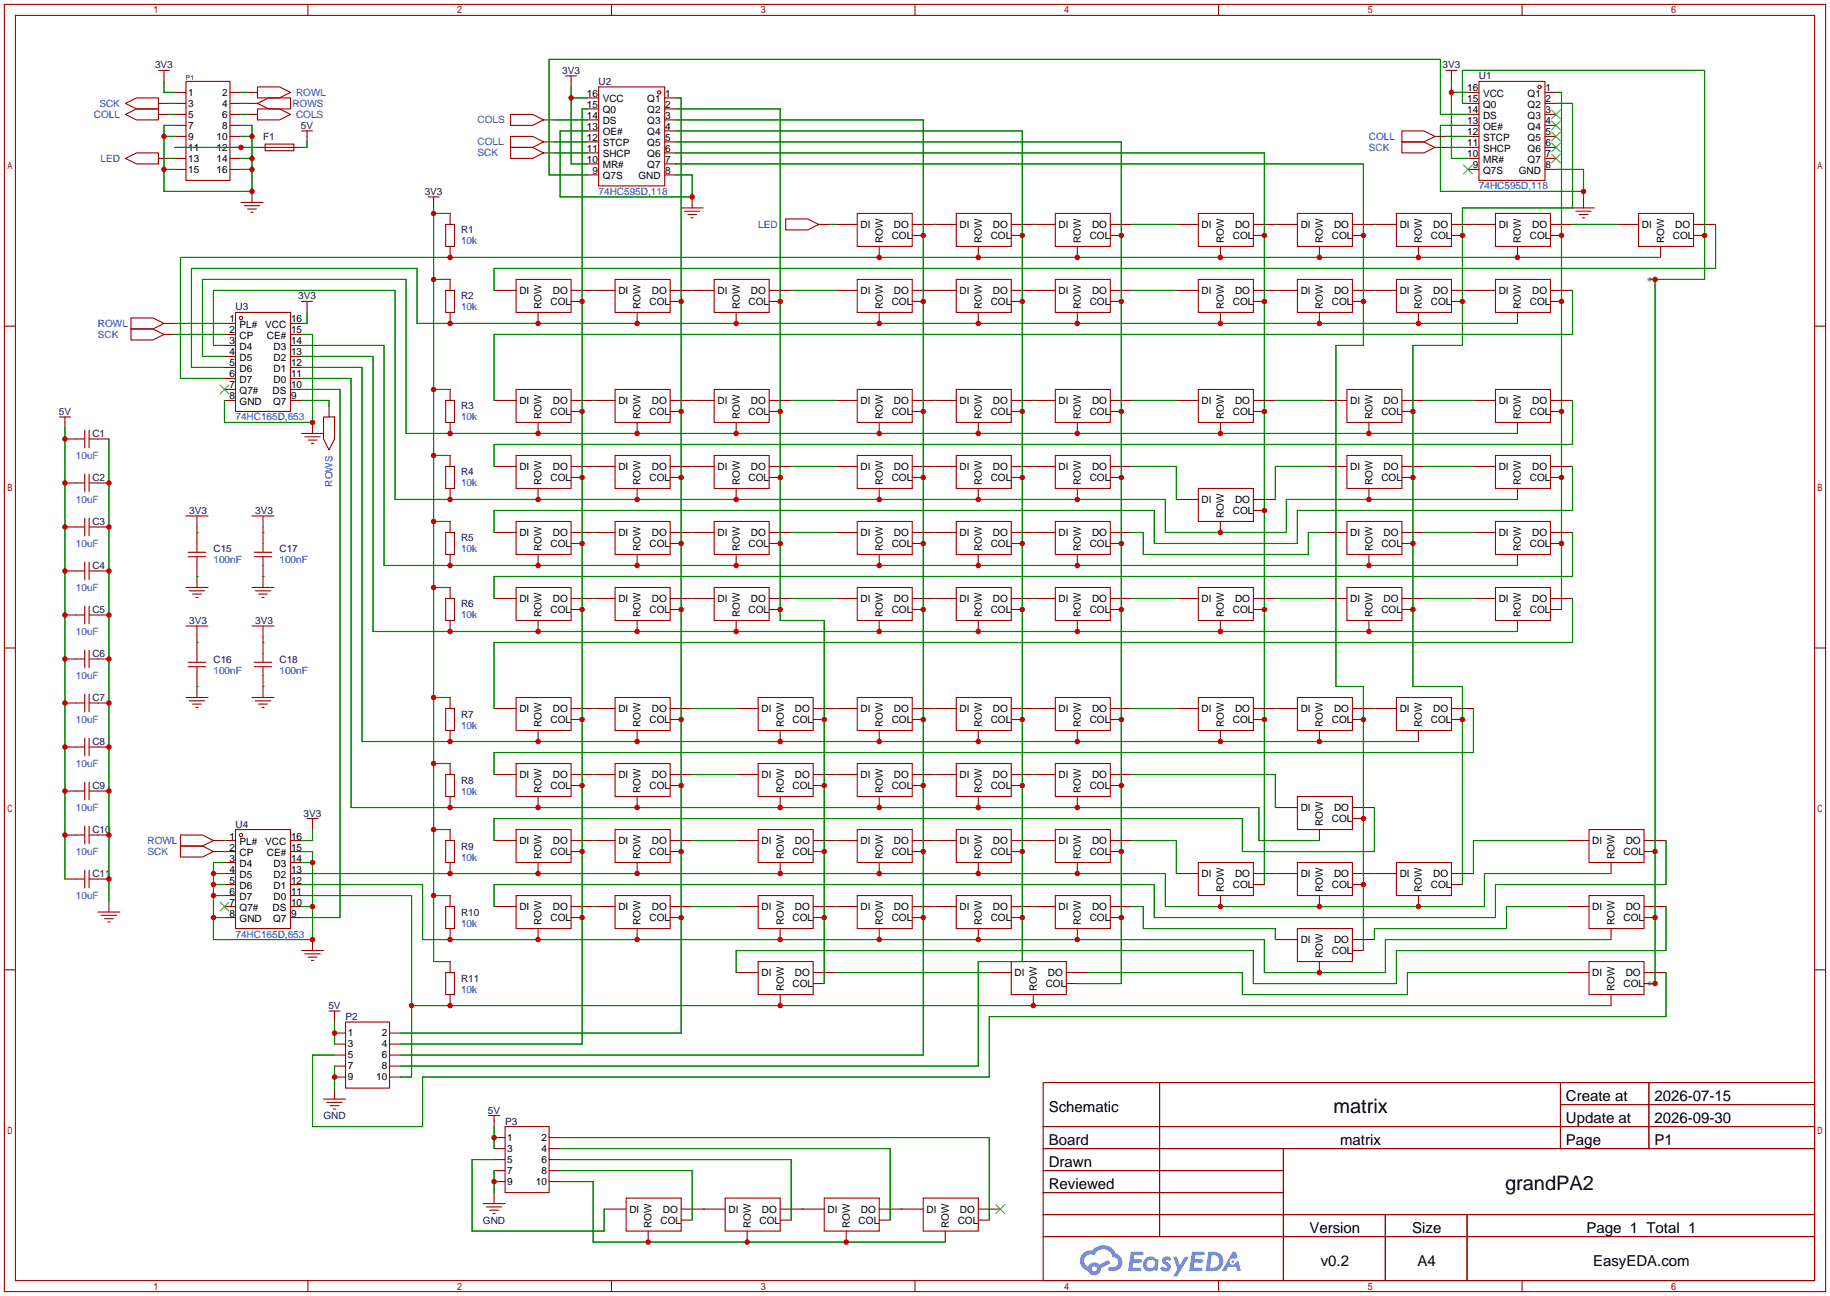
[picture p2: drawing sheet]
<svg xmlns="http://www.w3.org/2000/svg" width="422mm" height="299mm" viewBox="0 0 422 299" stroke-linecap="round" stroke-linejoin="round" font-family="sans-serif">
<defs><g id="words">
<g font-size="4.6">
<text x="307.8" y="257">matrix</text>
<text x="347.4" y="274.8">grandPA2</text>
</g>
<g font-size="3.5">
<text x="242.1" y="256.7">Schematic</text>
<text x="361.5" y="254.2">Create at</text>
<text x="381.9" y="254.2">2026-07-15</text>
<text x="361.5" y="259.2">Update at</text>
<text x="381.9" y="259.2">2026-09-30</text>
<text x="242.1" y="264.3">Board</text>
<text x="242.1" y="269.4">Drawn</text>
<text x="309.3" y="264.3">matrix</text>
<text x="361.5" y="264.3">Page</text>
<text x="381.9" y="264.3">P1</text>
<text x="242.1" y="274.5">Reviewed</text>
<text x="302.3" y="284.6">Version</text>
<text x="326" y="284.6">Size</text>
<text x="366.2" y="284.6">Page 1 Total 1</text>
<text x="304.8" y="292.3">v0.2</text>
<text x="327.2" y="292.3">A4</text>
<text x="367.7" y="292.3">EasyEDA.com</text>
</g>
<g font-size="2.3" fill="#000080">
<text x="35.8" y="15.8">3V3</text>
<text x="129.8" y="17.1">3V3</text>
<text x="333" y="15.8">3V3</text>
<text x="138.2" y="19.6">U2</text>
<text x="341.4" y="18.3">U1</text>
<text x="69.5" y="29.8">5V</text>
<text x="60.7" y="32.3">F1</text>
<text x="98" y="45">3V3</text>
<text x="106.4" y="53.9">R1</text>
<text x="54.4" y="71.7">U3</text>
<text x="68.8" y="69.1">3V3</text>
<text x="106.4" y="69.1">R2</text>
<text x="13.6" y="95.8">5V</text>
<text x="106.4" y="94.5">R3</text>
<text x="21.3" y="100.9">C1</text>
<text x="21.3" y="111">C2</text>
<text x="106.4" y="109.8">R4</text>
<text x="43.7" y="118.7">3V3</text>
<text x="58.9" y="118.7">3V3</text>
<text x="21.3" y="121.2">C3</text>
<text x="106.4" y="125">R5</text>
<text x="21.3" y="131.4">C4</text>
<text x="49.3" y="127.6">C15</text>
<text x="64.5" y="127.6">C17</text>
<text x="21.3" y="141.5">C5</text>
<text x="106.4" y="140.3">R6</text>
<text x="43.7" y="144.1">3V3</text>
<text x="58.9" y="144.1">3V3</text>
<text x="21.3" y="151.7">C6</text>
<text x="49.3" y="153">C16</text>
<text x="64.5" y="153">C18</text>
<text x="21.3" y="161.8">C7</text>
<text x="106.4" y="165.7">R7</text>
<text x="21.3" y="172">C8</text>
<text x="21.3" y="182.2">C9</text>
<text x="106.4" y="180.9">R8</text>
<text x="54.4" y="191.1">U4</text>
<text x="70.1" y="188.5">3V3</text>
<text x="21.3" y="192.3">C10</text>
<text x="106.4" y="196.1">R9</text>
<text x="21.3" y="202.5">C11</text>
<text x="106.4" y="211.4">R10</text>
<text x="106.4" y="226.6">R11</text>
<text x="75.8" y="233">5V</text>
<text x="79.8" y="235.5">P2</text>
<text x="112.6" y="257.1">5V</text>
<text x="74.7" y="258.4">GND</text>
<text x="116.6" y="259.6">P3</text>
<text x="111.5" y="282.5">GND</text>
</g>
<g font-size="2.3">
<text x="43.4" y="22.1">1</text>
<text x="51.3" y="22.1">2</text>
<text x="135.5" y="22.4">16</text>
<text x="139.1" y="23.6">VCC</text>
<text x="149.4" y="23.6">Q1</text>
<text x="153.5" y="22.4">1</text>
<text x="338.7" y="23.6">15</text>
<text x="338.7" y="21.1">16</text>
<text x="342.3" y="22.4">VCC</text>
<text x="352.6" y="22.4">Q1</text>
<text x="356.7" y="21.1">1</text>
<text x="356.7" y="23.6">2</text>
<text x="43.4" y="24.7">3</text>
<text x="43.4" y="27.2">5</text>
<text x="43.4" y="29.7">7</text>
<text x="51.3" y="24.7">4</text>
<text x="51.3" y="27.2">6</text>
<text x="51.3" y="29.7">8</text>
<text x="135.5" y="30">13</text>
<text x="135.5" y="27.5">14</text>
<text x="135.5" y="24.9">15</text>
<text x="139.1" y="28.7">DS</text>
<text x="139.1" y="26.2">Q0</text>
<text x="149.4" y="26.2">Q2</text>
<text x="149.4" y="28.7">Q3</text>
<text x="153.5" y="24.9">2</text>
<text x="153.5" y="27.5">3</text>
<text x="153.5" y="30">4</text>
<text x="338.7" y="28.7">13</text>
<text x="338.7" y="26.2">14</text>
<text x="342.3" y="30">OE#</text>
<text x="342.3" y="27.5">DS</text>
<text x="342.3" y="24.9">Q0</text>
<text x="352.6" y="24.9">Q2</text>
<text x="352.6" y="27.5">Q3</text>
<text x="352.6" y="30">Q4</text>
<text x="356.7" y="26.2">3</text>
<text x="356.7" y="28.7">4</text>
<text x="43.4" y="32.3">9</text>
<text x="43.4" y="34.8">11</text>
<text x="50" y="32.3">10</text>
<text x="50" y="34.8">12</text>
<text x="135.5" y="35.1">11</text>
<text x="135.5" y="32.5">12</text>
<text x="139.1" y="33.8">STCP</text>
<text x="139.1" y="31.3">OE#</text>
<text x="149.4" y="31.3">Q4</text>
<text x="149.4" y="33.8">Q5</text>
<text x="153.5" y="32.5">5</text>
<text x="153.5" y="35.1">6</text>
<text x="338.7" y="33.8">11</text>
<text x="338.7" y="31.3">12</text>
<text x="342.3" y="35.1">SHCP</text>
<text x="342.3" y="32.5">STCP</text>
<text x="352.6" y="32.5">Q5</text>
<text x="352.6" y="35.1">Q6</text>
<text x="356.7" y="31.3">5</text>
<text x="356.7" y="33.8">6</text>
<text x="43.4" y="37.4">13</text>
<text x="43.4" y="39.9">15</text>
<text x="50" y="37.4">14</text>
<text x="50" y="39.9">16</text>
<text x="135.5" y="37.6">10</text>
<text x="136.8" y="40.2">9</text>
<text x="139.1" y="41.4">Q7S</text>
<text x="139.1" y="38.9">MR#</text>
<text x="139.1" y="36.3">SHCP</text>
<text x="147.3" y="41.4">GND</text>
<text x="149.4" y="36.3">Q6</text>
<text x="149.4" y="38.9">Q7</text>
<text x="153.5" y="37.6">7</text>
<text x="153.5" y="40.2">8</text>
<text x="338.7" y="36.3">10</text>
<text x="340" y="38.9">9</text>
<text x="342.3" y="40.2">Q7S</text>
<text x="342.3" y="37.6">MR#</text>
<text x="350.5" y="40.2">GND</text>
<text x="352.6" y="37.6">Q7</text>
<text x="356.7" y="36.3">7</text>
<text x="356.7" y="38.9">8</text>
<text x="198.6" y="52.6">DI</text>
<text x="206.3" y="52.6">DO</text>
<text x="221.5" y="52.6">DI</text>
<text x="229.2" y="52.6">DO</text>
<text x="244.3" y="52.6">DI</text>
<text x="252.1" y="52.6">DO</text>
<text x="277.4" y="52.6">DI</text>
<text x="285.1" y="52.6">DO</text>
<text x="300.2" y="52.6">DI</text>
<text x="307.9" y="52.6">DO</text>
<text x="323.1" y="52.6">DI</text>
<text x="330.8" y="52.6">DO</text>
<text x="345.9" y="52.6">DI</text>
<text x="353.7" y="52.6">DO</text>
<text x="379" y="52.6">DI</text>
<text x="386.7" y="52.6">DO</text>
<text x="203.8" y="56.1" transform="rotate(-90 203.8 56.1)">ROW</text>
<text x="205.8" y="55.2">COL</text>
<text x="226.6" y="56.1" transform="rotate(-90 226.6 56.1)">ROW</text>
<text x="228.7" y="55.2">COL</text>
<text x="249.5" y="56.1" transform="rotate(-90 249.5 56.1)">ROW</text>
<text x="251.5" y="55.2">COL</text>
<text x="282.5" y="56.1" transform="rotate(-90 282.5 56.1)">ROW</text>
<text x="284.6" y="55.2">COL</text>
<text x="305.4" y="56.1" transform="rotate(-90 305.4 56.1)">ROW</text>
<text x="307.4" y="55.2">COL</text>
<text x="328.2" y="56.1" transform="rotate(-90 328.2 56.1)">ROW</text>
<text x="330.3" y="55.2">COL</text>
<text x="351.1" y="56.1" transform="rotate(-90 351.1 56.1)">ROW</text>
<text x="353.1" y="55.2">COL</text>
<text x="384.1" y="56.1" transform="rotate(-90 384.1 56.1)">ROW</text>
<text x="386.2" y="55.2">COL</text>
<text x="119.9" y="67.9">DI</text>
<text x="125" y="71.4" transform="rotate(-90 125 71.4)">ROW</text>
<text x="127.1" y="70.4">COL</text>
<text x="127.6" y="67.9">DO</text>
<text x="142.7" y="67.9">DI</text>
<text x="147.9" y="71.4" transform="rotate(-90 147.9 71.4)">ROW</text>
<text x="149.9" y="70.4">COL</text>
<text x="150.5" y="67.9">DO</text>
<text x="165.6" y="67.9">DI</text>
<text x="170.7" y="71.4" transform="rotate(-90 170.7 71.4)">ROW</text>
<text x="172.8" y="70.4">COL</text>
<text x="173.3" y="67.9">DO</text>
<text x="198.6" y="67.9">DI</text>
<text x="203.8" y="71.4" transform="rotate(-90 203.8 71.4)">ROW</text>
<text x="205.8" y="70.4">COL</text>
<text x="206.3" y="67.9">DO</text>
<text x="221.5" y="67.9">DI</text>
<text x="226.6" y="71.4" transform="rotate(-90 226.6 71.4)">ROW</text>
<text x="228.7" y="70.4">COL</text>
<text x="229.2" y="67.9">DO</text>
<text x="244.3" y="67.9">DI</text>
<text x="249.5" y="71.4" transform="rotate(-90 249.5 71.4)">ROW</text>
<text x="251.5" y="70.4">COL</text>
<text x="252.1" y="67.9">DO</text>
<text x="277.4" y="67.9">DI</text>
<text x="282.5" y="71.4" transform="rotate(-90 282.5 71.4)">ROW</text>
<text x="284.6" y="70.4">COL</text>
<text x="285.1" y="67.9">DO</text>
<text x="300.2" y="67.9">DI</text>
<text x="305.4" y="71.4" transform="rotate(-90 305.4 71.4)">ROW</text>
<text x="307.4" y="70.4">COL</text>
<text x="307.9" y="67.9">DO</text>
<text x="323.1" y="67.9">DI</text>
<text x="328.2" y="71.4" transform="rotate(-90 328.2 71.4)">ROW</text>
<text x="330.3" y="70.4">COL</text>
<text x="330.8" y="67.9">DO</text>
<text x="345.9" y="67.9">DI</text>
<text x="351.1" y="71.4" transform="rotate(-90 351.1 71.4)">ROW</text>
<text x="353.1" y="70.4">COL</text>
<text x="353.7" y="67.9">DO</text>
<text x="52.9" y="74.4">1</text>
<text x="52.9" y="77">2</text>
<text x="55.3" y="75.7">PL#</text>
<text x="61.2" y="75.7">VCC</text>
<text x="67.2" y="77">15</text>
<text x="67.2" y="74.4">16</text>
<text x="52.9" y="79.5">3</text>
<text x="52.9" y="82.1">4</text>
<text x="55.3" y="78.3">CP</text>
<text x="55.3" y="80.8">D4</text>
<text x="55.3" y="83.3">D5</text>
<text x="61.6" y="78.3">CE#</text>
<text x="63.2" y="83.3">D2</text>
<text x="63.2" y="80.8">D3</text>
<text x="67.2" y="82.1">13</text>
<text x="67.2" y="79.5">14</text>
<text x="52.9" y="84.6">5</text>
<text x="52.9" y="87.1">6</text>
<text x="52.9" y="89.7">7</text>
<text x="55.3" y="85.9">D6</text>
<text x="55.3" y="88.4">D7</text>
<text x="63.2" y="88.4">D0</text>
<text x="63.2" y="85.9">D1</text>
<text x="67.2" y="89.7">10</text>
<text x="67.2" y="87.1">11</text>
<text x="67.2" y="84.6">12</text>
<text x="52.9" y="92.2">8</text>
<text x="55.3" y="91">Q7#</text>
<text x="55.3" y="93.5">GND</text>
<text x="62.9" y="91">DS</text>
<text x="63" y="93.5">Q7</text>
<text x="67.2" y="92.2">9</text>
<text x="119.9" y="93.3">DI</text>
<text x="127.1" y="95.8">COL</text>
<text x="127.6" y="93.3">DO</text>
<text x="142.7" y="93.3">DI</text>
<text x="149.9" y="95.8">COL</text>
<text x="150.5" y="93.3">DO</text>
<text x="165.6" y="93.3">DI</text>
<text x="172.8" y="95.8">COL</text>
<text x="173.3" y="93.3">DO</text>
<text x="198.6" y="93.3">DI</text>
<text x="205.8" y="95.8">COL</text>
<text x="206.3" y="93.3">DO</text>
<text x="221.5" y="93.3">DI</text>
<text x="228.7" y="95.8">COL</text>
<text x="229.2" y="93.3">DO</text>
<text x="244.3" y="93.3">DI</text>
<text x="251.5" y="95.8">COL</text>
<text x="252.1" y="93.3">DO</text>
<text x="277.4" y="93.3">DI</text>
<text x="284.6" y="95.8">COL</text>
<text x="285.1" y="93.3">DO</text>
<text x="311.7" y="93.3">DI</text>
<text x="318.8" y="95.8">COL</text>
<text x="319.4" y="93.3">DO</text>
<text x="345.9" y="93.3">DI</text>
<text x="353.1" y="95.8">COL</text>
<text x="353.7" y="93.3">DO</text>
<text x="125" y="96.8" transform="rotate(-90 125 96.8)">ROW</text>
<text x="147.9" y="96.8" transform="rotate(-90 147.9 96.8)">ROW</text>
<text x="170.7" y="96.8" transform="rotate(-90 170.7 96.8)">ROW</text>
<text x="203.8" y="96.8" transform="rotate(-90 203.8 96.8)">ROW</text>
<text x="226.6" y="96.8" transform="rotate(-90 226.6 96.8)">ROW</text>
<text x="249.5" y="96.8" transform="rotate(-90 249.5 96.8)">ROW</text>
<text x="282.5" y="96.8" transform="rotate(-90 282.5 96.8)">ROW</text>
<text x="316.8" y="96.8" transform="rotate(-90 316.8 96.8)">ROW</text>
<text x="351.1" y="96.8" transform="rotate(-90 351.1 96.8)">ROW</text>
<text x="119.9" y="108.5">DI</text>
<text x="125" y="112" transform="rotate(-90 125 112)">ROW</text>
<text x="127.1" y="111">COL</text>
<text x="127.6" y="108.5">DO</text>
<text x="142.7" y="108.5">DI</text>
<text x="147.9" y="112" transform="rotate(-90 147.9 112)">ROW</text>
<text x="149.9" y="111">COL</text>
<text x="150.5" y="108.5">DO</text>
<text x="165.6" y="108.5">DI</text>
<text x="170.7" y="112" transform="rotate(-90 170.7 112)">ROW</text>
<text x="172.8" y="111">COL</text>
<text x="173.3" y="108.5">DO</text>
<text x="198.6" y="108.5">DI</text>
<text x="203.8" y="112" transform="rotate(-90 203.8 112)">ROW</text>
<text x="205.8" y="111">COL</text>
<text x="206.3" y="108.5">DO</text>
<text x="221.5" y="108.5">DI</text>
<text x="226.6" y="112" transform="rotate(-90 226.6 112)">ROW</text>
<text x="228.7" y="111">COL</text>
<text x="229.2" y="108.5">DO</text>
<text x="244.3" y="108.5">DI</text>
<text x="249.5" y="112" transform="rotate(-90 249.5 112)">ROW</text>
<text x="251.5" y="111">COL</text>
<text x="252.1" y="108.5">DO</text>
<text x="311.7" y="108.5">DI</text>
<text x="316.8" y="112" transform="rotate(-90 316.8 112)">ROW</text>
<text x="318.8" y="111">COL</text>
<text x="319.4" y="108.5">DO</text>
<text x="345.9" y="108.5">DI</text>
<text x="351.1" y="112" transform="rotate(-90 351.1 112)">ROW</text>
<text x="353.1" y="111">COL</text>
<text x="353.7" y="108.5">DO</text>
<text x="277.4" y="116.1">DI</text>
<text x="282.5" y="119.6" transform="rotate(-90 282.5 119.6)">ROW</text>
<text x="284.6" y="118.7">COL</text>
<text x="285.1" y="116.1">DO</text>
<text x="119.9" y="123.7">DI</text>
<text x="127.6" y="123.7">DO</text>
<text x="142.7" y="123.7">DI</text>
<text x="150.5" y="123.7">DO</text>
<text x="165.6" y="123.7">DI</text>
<text x="173.3" y="123.7">DO</text>
<text x="198.6" y="123.7">DI</text>
<text x="206.3" y="123.7">DO</text>
<text x="221.5" y="123.7">DI</text>
<text x="229.2" y="123.7">DO</text>
<text x="244.3" y="123.7">DI</text>
<text x="252.1" y="123.7">DO</text>
<text x="311.7" y="123.7">DI</text>
<text x="319.4" y="123.7">DO</text>
<text x="345.9" y="123.7">DI</text>
<text x="353.7" y="123.7">DO</text>
<text x="125" y="127.3" transform="rotate(-90 125 127.3)">ROW</text>
<text x="127.1" y="126.3">COL</text>
<text x="147.9" y="127.3" transform="rotate(-90 147.9 127.3)">ROW</text>
<text x="149.9" y="126.3">COL</text>
<text x="170.7" y="127.3" transform="rotate(-90 170.7 127.3)">ROW</text>
<text x="172.8" y="126.3">COL</text>
<text x="203.8" y="127.3" transform="rotate(-90 203.8 127.3)">ROW</text>
<text x="205.8" y="126.3">COL</text>
<text x="226.6" y="127.3" transform="rotate(-90 226.6 127.3)">ROW</text>
<text x="228.7" y="126.3">COL</text>
<text x="249.5" y="127.3" transform="rotate(-90 249.5 127.3)">ROW</text>
<text x="251.5" y="126.3">COL</text>
<text x="316.8" y="127.3" transform="rotate(-90 316.8 127.3)">ROW</text>
<text x="318.8" y="126.3">COL</text>
<text x="351.1" y="127.3" transform="rotate(-90 351.1 127.3)">ROW</text>
<text x="353.1" y="126.3">COL</text>
<text x="119.9" y="139">DI</text>
<text x="125" y="142.5" transform="rotate(-90 125 142.5)">ROW</text>
<text x="127.1" y="141.5">COL</text>
<text x="127.6" y="139">DO</text>
<text x="142.7" y="139">DI</text>
<text x="147.9" y="142.5" transform="rotate(-90 147.9 142.5)">ROW</text>
<text x="149.9" y="141.5">COL</text>
<text x="150.5" y="139">DO</text>
<text x="165.6" y="139">DI</text>
<text x="170.7" y="142.5" transform="rotate(-90 170.7 142.5)">ROW</text>
<text x="172.8" y="141.5">COL</text>
<text x="173.3" y="139">DO</text>
<text x="198.6" y="139">DI</text>
<text x="203.8" y="142.5" transform="rotate(-90 203.8 142.5)">ROW</text>
<text x="205.8" y="141.5">COL</text>
<text x="206.3" y="139">DO</text>
<text x="221.5" y="139">DI</text>
<text x="226.6" y="142.5" transform="rotate(-90 226.6 142.5)">ROW</text>
<text x="228.7" y="141.5">COL</text>
<text x="229.2" y="139">DO</text>
<text x="244.3" y="139">DI</text>
<text x="249.5" y="142.5" transform="rotate(-90 249.5 142.5)">ROW</text>
<text x="251.5" y="141.5">COL</text>
<text x="252.1" y="139">DO</text>
<text x="277.4" y="139">DI</text>
<text x="282.5" y="142.5" transform="rotate(-90 282.5 142.5)">ROW</text>
<text x="284.6" y="141.5">COL</text>
<text x="285.1" y="139">DO</text>
<text x="311.7" y="139">DI</text>
<text x="316.8" y="142.5" transform="rotate(-90 316.8 142.5)">ROW</text>
<text x="318.8" y="141.5">COL</text>
<text x="319.4" y="139">DO</text>
<text x="345.9" y="139">DI</text>
<text x="351.1" y="142.5" transform="rotate(-90 351.1 142.5)">ROW</text>
<text x="353.1" y="141.5">COL</text>
<text x="353.7" y="139">DO</text>
<text x="119.9" y="164.4">DI</text>
<text x="125" y="167.9" transform="rotate(-90 125 167.9)">ROW</text>
<text x="127.1" y="166.9">COL</text>
<text x="127.6" y="164.4">DO</text>
<text x="142.7" y="164.4">DI</text>
<text x="147.9" y="167.9" transform="rotate(-90 147.9 167.9)">ROW</text>
<text x="149.9" y="166.9">COL</text>
<text x="150.5" y="164.4">DO</text>
<text x="175.8" y="164.4">DI</text>
<text x="180.9" y="167.9" transform="rotate(-90 180.9 167.9)">ROW</text>
<text x="183" y="166.9">COL</text>
<text x="183.5" y="164.4">DO</text>
<text x="198.6" y="164.4">DI</text>
<text x="203.8" y="167.9" transform="rotate(-90 203.8 167.9)">ROW</text>
<text x="205.8" y="166.9">COL</text>
<text x="206.3" y="164.4">DO</text>
<text x="221.5" y="164.4">DI</text>
<text x="226.6" y="167.9" transform="rotate(-90 226.6 167.9)">ROW</text>
<text x="228.7" y="166.9">COL</text>
<text x="229.2" y="164.4">DO</text>
<text x="244.3" y="164.4">DI</text>
<text x="249.5" y="167.9" transform="rotate(-90 249.5 167.9)">ROW</text>
<text x="251.5" y="166.9">COL</text>
<text x="252.1" y="164.4">DO</text>
<text x="277.4" y="164.4">DI</text>
<text x="282.5" y="167.9" transform="rotate(-90 282.5 167.9)">ROW</text>
<text x="284.6" y="166.9">COL</text>
<text x="285.1" y="164.4">DO</text>
<text x="300.2" y="164.4">DI</text>
<text x="305.4" y="167.9" transform="rotate(-90 305.4 167.9)">ROW</text>
<text x="307.4" y="166.9">COL</text>
<text x="307.9" y="164.4">DO</text>
<text x="323.1" y="164.4">DI</text>
<text x="328.2" y="167.9" transform="rotate(-90 328.2 167.9)">ROW</text>
<text x="330.3" y="166.9">COL</text>
<text x="330.8" y="164.4">DO</text>
<text x="119.9" y="179.6">DI</text>
<text x="127.6" y="179.6">DO</text>
<text x="142.7" y="179.6">DI</text>
<text x="150.5" y="179.6">DO</text>
<text x="175.8" y="179.6">DI</text>
<text x="183.5" y="179.6">DO</text>
<text x="198.6" y="179.6">DI</text>
<text x="206.3" y="179.6">DO</text>
<text x="221.5" y="179.6">DI</text>
<text x="229.2" y="179.6">DO</text>
<text x="244.3" y="179.6">DI</text>
<text x="252.1" y="179.6">DO</text>
<text x="125" y="183.1" transform="rotate(-90 125 183.1)">ROW</text>
<text x="127.1" y="182.2">COL</text>
<text x="147.9" y="183.1" transform="rotate(-90 147.9 183.1)">ROW</text>
<text x="149.9" y="182.2">COL</text>
<text x="180.9" y="183.1" transform="rotate(-90 180.9 183.1)">ROW</text>
<text x="183" y="182.2">COL</text>
<text x="203.8" y="183.1" transform="rotate(-90 203.8 183.1)">ROW</text>
<text x="205.8" y="182.2">COL</text>
<text x="226.6" y="183.1" transform="rotate(-90 226.6 183.1)">ROW</text>
<text x="228.7" y="182.2">COL</text>
<text x="249.5" y="183.1" transform="rotate(-90 249.5 183.1)">ROW</text>
<text x="251.5" y="182.2">COL</text>
<text x="300.2" y="187.2">DI</text>
<text x="305.4" y="190.8" transform="rotate(-90 305.4 190.8)">ROW</text>
<text x="307.4" y="189.8">COL</text>
<text x="307.9" y="187.2">DO</text>
<text x="52.9" y="193.8">1</text>
<text x="52.9" y="196.4">2</text>
<text x="55.3" y="195.1">PL#</text>
<text x="55.3" y="197.6">CP</text>
<text x="61.2" y="195.1">VCC</text>
<text x="61.6" y="197.6">CE#</text>
<text x="67.2" y="196.4">15</text>
<text x="67.2" y="193.8">16</text>
<text x="119.9" y="194.9">DI</text>
<text x="127.1" y="197.4">COL</text>
<text x="127.6" y="194.9">DO</text>
<text x="142.7" y="194.9">DI</text>
<text x="149.9" y="197.4">COL</text>
<text x="150.5" y="194.9">DO</text>
<text x="175.8" y="194.9">DI</text>
<text x="183" y="197.4">COL</text>
<text x="183.5" y="194.9">DO</text>
<text x="198.6" y="194.9">DI</text>
<text x="205.8" y="197.4">COL</text>
<text x="206.3" y="194.9">DO</text>
<text x="221.5" y="194.9">DI</text>
<text x="228.7" y="197.4">COL</text>
<text x="229.2" y="194.9">DO</text>
<text x="244.3" y="194.9">DI</text>
<text x="251.5" y="197.4">COL</text>
<text x="252.1" y="194.9">DO</text>
<text x="367.5" y="194.9">DI</text>
<text x="374.7" y="197.4">COL</text>
<text x="375.2" y="194.9">DO</text>
<text x="52.9" y="198.9">3</text>
<text x="52.9" y="201.4">4</text>
<text x="52.9" y="204">5</text>
<text x="55.3" y="200.2">D4</text>
<text x="55.3" y="202.7">D5</text>
<text x="63.2" y="202.7">D2</text>
<text x="63.2" y="200.2">D3</text>
<text x="67.2" y="204">12</text>
<text x="67.2" y="201.4">13</text>
<text x="67.2" y="198.9">14</text>
<text x="125" y="198.4" transform="rotate(-90 125 198.4)">ROW</text>
<text x="147.9" y="198.4" transform="rotate(-90 147.9 198.4)">ROW</text>
<text x="180.9" y="198.4" transform="rotate(-90 180.9 198.4)">ROW</text>
<text x="203.8" y="198.4" transform="rotate(-90 203.8 198.4)">ROW</text>
<text x="226.6" y="198.4" transform="rotate(-90 226.6 198.4)">ROW</text>
<text x="249.5" y="198.4" transform="rotate(-90 249.5 198.4)">ROW</text>
<text x="277.4" y="202.5">DI</text>
<text x="285.1" y="202.5">DO</text>
<text x="300.2" y="202.5">DI</text>
<text x="307.9" y="202.5">DO</text>
<text x="323.1" y="202.5">DI</text>
<text x="330.8" y="202.5">DO</text>
<text x="372.7" y="198.4" transform="rotate(-90 372.7 198.4)">ROW</text>
<text x="52.9" y="206.5">6</text>
<text x="52.9" y="209.1">7</text>
<text x="55.3" y="205.3">D6</text>
<text x="55.3" y="207.8">D7</text>
<text x="63.2" y="207.8">D0</text>
<text x="63.2" y="205.3">D1</text>
<text x="67.2" y="209.1">10</text>
<text x="67.2" y="206.5">11</text>
<text x="282.5" y="206" transform="rotate(-90 282.5 206)">ROW</text>
<text x="284.6" y="205">COL</text>
<text x="305.4" y="206" transform="rotate(-90 305.4 206)">ROW</text>
<text x="307.4" y="205">COL</text>
<text x="328.2" y="206" transform="rotate(-90 328.2 206)">ROW</text>
<text x="330.3" y="205">COL</text>
<text x="52.9" y="211.6">8</text>
<text x="55.3" y="210.3">Q7#</text>
<text x="55.3" y="212.9">GND</text>
<text x="62.9" y="210.3">DS</text>
<text x="63" y="212.9">Q7</text>
<text x="67.2" y="211.6">9</text>
<text x="119.9" y="210.1">DI</text>
<text x="125" y="213.6" transform="rotate(-90 125 213.6)">ROW</text>
<text x="127.1" y="212.6">COL</text>
<text x="127.6" y="210.1">DO</text>
<text x="142.7" y="210.1">DI</text>
<text x="147.9" y="213.6" transform="rotate(-90 147.9 213.6)">ROW</text>
<text x="149.9" y="212.6">COL</text>
<text x="150.5" y="210.1">DO</text>
<text x="175.8" y="210.1">DI</text>
<text x="180.9" y="213.6" transform="rotate(-90 180.9 213.6)">ROW</text>
<text x="183" y="212.6">COL</text>
<text x="183.5" y="210.1">DO</text>
<text x="198.6" y="210.1">DI</text>
<text x="203.8" y="213.6" transform="rotate(-90 203.8 213.6)">ROW</text>
<text x="205.8" y="212.6">COL</text>
<text x="206.3" y="210.1">DO</text>
<text x="221.5" y="210.1">DI</text>
<text x="226.6" y="213.6" transform="rotate(-90 226.6 213.6)">ROW</text>
<text x="228.7" y="212.6">COL</text>
<text x="229.2" y="210.1">DO</text>
<text x="244.3" y="210.1">DI</text>
<text x="249.5" y="213.6" transform="rotate(-90 249.5 213.6)">ROW</text>
<text x="251.5" y="212.6">COL</text>
<text x="252.1" y="210.1">DO</text>
<text x="367.5" y="210.1">DI</text>
<text x="372.7" y="213.6" transform="rotate(-90 372.7 213.6)">ROW</text>
<text x="374.7" y="212.6">COL</text>
<text x="375.2" y="210.1">DO</text>
<text x="300.2" y="217.7">DI</text>
<text x="305.4" y="221.2" transform="rotate(-90 305.4 221.2)">ROW</text>
<text x="307.4" y="220.3">COL</text>
<text x="307.9" y="217.7">DO</text>
<text x="175.8" y="225.3">DI</text>
<text x="183" y="227.9">COL</text>
<text x="183.5" y="225.3">DO</text>
<text x="234.2" y="225.3">DI</text>
<text x="241.4" y="227.9">COL</text>
<text x="241.9" y="225.3">DO</text>
<text x="367.5" y="225.3">DI</text>
<text x="374.7" y="227.9">COL</text>
<text x="375.2" y="225.3">DO</text>
<text x="180.9" y="228.9" transform="rotate(-90 180.9 228.9)">ROW</text>
<text x="239.3" y="228.9" transform="rotate(-90 239.3 228.9)">ROW</text>
<text x="372.7" y="228.9" transform="rotate(-90 372.7 228.9)">ROW</text>
<text x="80.3" y="239.3">1</text>
<text x="88.1" y="239.3">2</text>
<text x="80.3" y="241.8">3</text>
<text x="80.3" y="244.4">5</text>
<text x="88.1" y="241.8">4</text>
<text x="88.1" y="244.4">6</text>
<text x="80.3" y="246.9">7</text>
<text x="80.3" y="249.5">9</text>
<text x="86.8" y="249.5">10</text>
<text x="88.1" y="246.9">8</text>
<text x="117.1" y="263.4">1</text>
<text x="125" y="263.4">2</text>
<text x="117.1" y="266">3</text>
<text x="117.1" y="268.5">5</text>
<text x="125" y="266">4</text>
<text x="125" y="268.5">6</text>
<text x="117.1" y="271">7</text>
<text x="117.1" y="273.6">9</text>
<text x="123.7" y="273.6">10</text>
<text x="125" y="271">8</text>
<text x="145.3" y="280">DI</text>
<text x="153" y="280">DO</text>
<text x="168.1" y="280">DI</text>
<text x="175.9" y="280">DO</text>
<text x="191" y="280">DI</text>
<text x="198.7" y="280">DO</text>
<text x="213.9" y="280">DI</text>
<text x="221.6" y="280">DO</text>
<text x="150.4" y="283.5" transform="rotate(-90 150.4 283.5)">ROW</text>
<text x="152.5" y="282.5">COL</text>
<text x="173.3" y="283.5" transform="rotate(-90 173.3 283.5)">ROW</text>
<text x="175.3" y="282.5">COL</text>
<text x="196.1" y="283.5" transform="rotate(-90 196.1 283.5)">ROW</text>
<text x="198.2" y="282.5">COL</text>
<text x="219" y="283.5" transform="rotate(-90 219 283.5)">ROW</text>
<text x="221.1" y="282.5">COL</text>
</g>
<g font-size="2.3" fill="#00f">
<text x="68.3" y="22.1">ROWL</text>
<text x="21.7" y="27.2">COLL</text>
<text x="22.9" y="24.7">SCK</text>
<text x="67.5" y="24.7">ROWS</text>
<text x="68.3" y="27.2">COLS</text>
<text x="110.2" y="28.5">COLS</text>
<text x="110.2" y="33.6">COLL</text>
<text x="316" y="34.8">SCK</text>
<text x="316" y="32.3">COLL</text>
<text x="23.2" y="37.4">LED</text>
<text x="110.2" y="36.1">SCK</text>
<text x="138.2" y="45">74HC595D,118</text>
<text x="341.4" y="43.7">74HC595D,118</text>
<text x="175" y="52.6">LED</text>
<text x="106.4" y="56.4">10k</text>
<text x="106.4" y="71.7">10k</text>
<text x="22.6" y="75.5">ROWL</text>
<text x="22.6" y="78">SCK</text>
<text x="54.4" y="97.1">74HC165D,653</text>
<text x="106.4" y="97.1">10k</text>
<text x="17.5" y="106">10uF</text>
<text x="76.8" y="112.3" transform="rotate(-90 76.8 112.3)">ROWS</text>
<text x="106.4" y="112.3">10k</text>
<text x="17.5" y="116.1">10uF</text>
<text x="17.5" y="126.3">10uF</text>
<text x="49.3" y="130.1">100nF</text>
<text x="64.5" y="130.1">100nF</text>
<text x="106.4" y="127.6">10k</text>
<text x="17.5" y="136.4">10uF</text>
<text x="106.4" y="142.8">10k</text>
<text x="17.5" y="146.6">10uF</text>
<text x="49.3" y="155.5">100nF</text>
<text x="64.5" y="155.5">100nF</text>
<text x="17.5" y="156.8">10uF</text>
<text x="17.5" y="166.9">10uF</text>
<text x="106.4" y="168.2">10k</text>
<text x="17.5" y="177.1">10uF</text>
<text x="106.4" y="183.4">10k</text>
<text x="17.5" y="187.2">10uF</text>
<text x="17.5" y="197.4">10uF</text>
<text x="34" y="194.9">ROWL</text>
<text x="34" y="197.4">SCK</text>
<text x="106.4" y="198.7">10k</text>
<text x="17.5" y="207.6">10uF</text>
<text x="106.4" y="213.9">10k</text>
<text x="54.4" y="216.5">74HC165D,653</text>
<text x="106.4" y="229.2">10k</text>
</g>
<text font-size="1.6" fill="#000080" x="42.9" y="18.5">P1</text>
</g></defs>
<g fill="#999">
<circle cx="380.7" cy="64.5" r=".51"/>
<circle cx="380.7" cy="227.1" r=".51"/>
</g>
<g fill="none" stroke="#a10000" stroke-width=".25">
<path d="M1 1h420.4v297.2h-420.4zM3.6 3.6h415.2v292.1h-415.2zM71.1 1v2.6M141.1 1v2.6M211.2 1v2.6M281.3 1v2.6M351.3 1v2.6M1 75.3h2.6M418.8 75.3h2.6M1 149.6h2.6M418.8 149.6h2.6M1 223.9h2.6"/>
<path d="M418.8 223.9h2.6M240.8 249.9h178v45.8h-178zM267.7 249.9v35.6M360.2 249.9v15.3M360.2 255h58.6M380.6 249.9v15.3M240.8 260.1h178M240.8 265.2h178M240.8 270.3h55.4M240.8 275.3h55.4M296.2 265.2v30.5M71.1 295.7v2.5"/>
<path d="M141.1 295.7v2.5M211.2 295.7v2.5M240.8 280.4h178M240.8 285.5h178M281.3 295.7v2.5M319.8 280.4v15.3M338.6 280.4v15.3M351.3 295.7v2.5"/>
</g>
<g fill="#5487ff">
<path d="M268.5 290.3a1.3 1.3 0 0 1 1.9 .3l-.4 .6a.54 .54 0 0 0-1-.2l.2 .2a1.28 1.28 0 0 1 .8 2 1.53 1.53 0 0 1-2.2-.3l.5-.6 .8 .5a.31 .31 0 0 0 .3-.3 .31 .31 0 0 0-.2-.3 1.12 1.12 0 0 1-.7-1.9z"/>
<path d="M270.8 290.2h.8l.7 1.9 1.2-1.9h.9l-2.7 4.5h-.9l1-1.7z"/>
<path d="M261 289h2.3a.46 .46 0 0 1 .5 .1 .46 .46 0 0 1 .1 .5l-.3 .2h-1.8l-.1 .9h1.6a.4 .4 0 0 1 .3 .4 .4 .4 0 0 1-.4 .4h-1.6l-.2 1.2h1.4a.46 .46 0 0 1 .5 .1 .46 .46 0 0 1 .1 .5l-.4 .2h-2.6z"/>
<path d="M275.1 289h2.3a.47 .47 0 0 1 .5 .1 .47 .47 0 0 1 .1 .5l-.3 .2h-1.8l-.1 .9h1.6a.4 .4 0 0 1 .4 .4 .4 .4 0 0 1-.5 .4h-1.6l-.2 1.2h1.4a.46 .46 0 0 1 .5 .1 .46 .46 0 0 1 .1 .5l-.4 .2h-2.6z"/>
<path d="M284.5 289h.8l.3 1.3-.6 .4a.75 .75 0 0 0-1.1 .3 .75 .75 0 0 0 .5 1 .75 .75 0 0 0 .9-.6l.5-.3 .6 2.4h-.8l-.3-1h-1.8l-.5 1h-1z"/>
<path d="M278.9 289l-.6 4.5h1.4a2.27 2.27 0 0 0 2.7-2.3 2.27 2.27 0 0 0-2.7-2.2zM279.7 289.8a1.5 1.5 0 0 1 1.8 1.5 1.5 1.5 0 0 1-1.9 1.4h-.3z"/>
<path d="M264.4 290.6a1.6 1.6 0 0 0-.4 2.3 1.6 1.6 0 0 0 2.3 .2l.8 .4 .3-2.5-.1-.3h-.5a1.58 1.58 0 0 0-2.4-.1zM265 291.1a.99 .99 0 0 1 1.6 .6 .99 .99 0 0 1-1.3 1.1 .98 .98 0 0 1-.3-1.7z"/>
<path d="M250 289.4a2.37 2.37 0 0 0 1.1 4 1.54 1.54 0 0 0 1.8 1 1.54 1.54 0 0 0 1.2-1.6l2.2-1.1-.5-.8-2.1 1.1a1.57 1.57 0 0 0-2.6 .4 1.5 1.5 0 0 1-.7-2.1 1.5 1.5 0 0 1 2.2-.5 2.23 2.23 0 0 1 2.3-1.4 2.23 2.23 0 0 1 1.9 1.8 1.16 1.16 0 0 1 1.3 1.1 1.16 1.16 0 0 1-1.1 1.3h-.7a.47 .47 0 0 0-.5 .3 .47 .47 0 0 0 .4 .6 2.14 2.14 0 0 0 2.7-1.4 2.14 2.14 0 0 0-1.3-2.7 3.2 3.2 0 0 0-5.5-.7l-1.1 .1zM252 292.9a.6 .6 0 0 1 1.2 0 .6 .6 0 0 1-1.2 0z"/>
<circle cx="284.6" cy="291.3" r=".28"/>
</g>
<g fill="none" stroke="#a10000" stroke-width=".25">
<path d="M36.6 16.3h2.5M37.8 16.3v2.5M42.9 18.8h10.2v22.9h-10.2zM130.6 17.5h2.5M131.8 17.5v2.6M333.8 16.3h2.5M335 16.3v2.5M341.4 18.8h15.2v22.9h-15.2zM29 36.6l2.5-1.3h5.1v2.5h-5.1zM29 23.9l2.5-1.3h5.1v2.5h-5.1zM29 26.4l2.5-1.3h5.1v2.6h-5.1zM36.6 23.9h2.5"/>
<path d="M36.6 26.4h2.5M36.6 36.6h2.5M40.4 21.3h2.5M40.4 23.9h2.5M40.4 26.4h2.5M40.4 29h2.5M40.4 31.5h2.5M40.4 34h2.5M40.4 36.6h2.5M40.4 39.1h2.5M53.1 21.3h2.5M53.1 23.9h2.5"/>
<path d="M53.1 26.4h2.5M53.1 29h2.5M53.1 31.5h2.5M53.1 34h2.5M53.1 36.6h2.5M53.1 39.1h2.5M56.9 21.3h2.5M56.9 23.9h2.5M56.9 26.4h2.5M59.4 20.1h5.1l2.6 1.2-2.6 1.3h-5.1zM59.4 23.9l2.6-1.3h5.1v2.5h-5.1zM59.4 25.1h5.1l2.6 1.3-2.6 1.3h-5.1z"/>
<path d="M59.4 34h10.2M61.2 33.3h6.6v1.5h-6.6zM69.6 30.2h2.5M70.9 30.2v2.6M117.9 26.4h5l2.6 1.3-2.6 1.3h-5zM117.9 34h5l2.6 1.3-2.6 1.3h-5zM117.9 31.5h5l2.6 1.3-2.6 1.2h-5zM125.5 27.7h2.5M125.5 32.8h2.5M125.5 35.3h2.5M135.6 22.6h2.6M135.6 25.1h2.6"/>
<path d="M135.6 27.7h2.6M135.6 30.2h2.6M135.6 32.8h2.6M135.6 35.3h2.6M135.6 37.8h2.6M138.2 20.1h15.2v22.8h-15.2zM153.4 22.6h2.6M153.4 25.1h2.6M153.4 27.7h2.6M153.4 30.2h2.6M153.4 32.8h2.6M153.4 35.3h2.6"/>
<path d="M153.4 37.8h2.6M323.6 32.8h5.1l2.5 1.2-2.5 1.3h-5.1zM323.6 30.2h5.1l2.5 1.3-2.5 1.3h-5.1zM331.2 31.5h2.6M331.2 34h2.6M338.8 21.3h2.6M338.8 23.9h2.6M338.8 26.4h2.6M338.8 29h2.6M338.8 31.5h2.6M338.8 34h2.6M338.8 36.6h2.6"/>
<path d="M338.8 39.1h2.6M356.6 21.3h2.6M356.6 23.9h2.6M356.6 26.4h2.6M356.6 29h2.6M356.6 31.5h2.6M356.6 34h2.6M356.6 36.6h2.6M356.6 39.1h2.6M55.6 46.7h5.1M56.4 47.5h3.5M57.1 48.3h2.1"/>
<path d="M57.9 49h.5M58.2 44.2v2.5M98.8 45.5h2.5M100.1 45.5v2.5M102.9 51.8h2v5.1h-2zM103.9 49.3v2.5M103.9 56.9v2.5M135.6 40.4h2.6M153.4 40.4h2.6M157.2 48h5.1M158 48.8h3.5M158.7 49.5h2.1"/>
<path d="M159.5 50.3h.5M159.8 45.5v2.5M181.4 50.5h5l2.6 1.3-2.6 1.3h-5zM189 51.8h2.5M192.8 51.8h5.1M197.9 49.3h12.7v7.6h-12.7zM202.9 56.9v2.5M210.6 51.8h10.1M210.6 54.4h2.5M220.7 49.3h12.7v7.6h-12.7zM225.8 56.9v2.5M233.4 51.8h10.2"/>
<path d="M233.4 54.4h2.6M243.6 49.3h12.7v7.6h-12.7zM248.7 56.9v2.5M256.3 51.8h5.1M256.3 54.4h2.5M271.5 51.8h5.1M276.6 49.3h12.7v7.6h-12.7zM281.7 56.9v2.5M289.3 51.8h10.2M289.3 54.4h2.5M299.5 49.3h12.7v7.6h-12.7zM304.5 56.9v2.5"/>
<path d="M312.2 51.8h10.1M312.2 54.4h2.5M322.3 49.3h12.7v7.6h-12.7zM327.4 56.9v2.5M335 51.8h10.2M335 54.4h2.6M345.2 49.3h12.7v7.6h-12.7zM350.3 56.9v2.5M357.9 51.8h5.1M357.9 54.4h2.5M363 48h5M363.7 48.8h3.6"/>
<path d="M364.5 49.5h2M365.3 50.3h.5M365.5 45.5v2.5M373.1 51.8h5.1M378.2 49.3h12.7v7.6h-12.7zM383.3 56.9v2.5M390.9 51.8h5.1M390.9 54.4h2.5M30.2 73.4h5.1l2.5 1.3-2.5 1.2h-5.1zM30.2 75.9h5.1l2.5 1.3-2.5 1.3h-5.1zM37.8 74.7h2.6M37.8 77.2h2.6"/>
<path d="M51.8 74.7h2.6M51.8 77.2h2.6M51.8 79.8h2.6M54.4 72.1h12.7v22.9h-12.7zM67.1 74.7h2.5M67.1 77.2h2.5M67.1 79.8h2.5M69.6 69.6h2.5M70.9 69.6v2.5M102.9 67.1h2v5h-2zM103.9 64.5v2.6M103.9 72.1v2.6"/>
<path d="M114 67.1h5.1M119.1 64.5h12.7v7.6h-12.7zM124.2 72.1v2.6M131.8 67.1h10.2M131.8 69.6h2.6M142 64.5h12.7v7.6h-12.7zM147.1 72.1v2.6M154.7 67.1h10.1M154.7 69.6h2.5M164.8 64.5h12.7v7.6h-12.7zM169.9 72.1v2.6M177.5 67.1h5.1"/>
<path d="M177.5 69.6h2.6M192.8 67.1h5.1M197.9 64.5h12.7v7.6h-12.7zM202.9 72.1v2.6M210.6 67.1h10.1M210.6 69.6h2.5M220.7 64.5h12.7v7.6h-12.7zM225.8 72.1v2.6M233.4 67.1h10.2M233.4 69.6h2.6M243.6 64.5h12.7v7.6h-12.7zM248.7 72.1v2.6"/>
<path d="M256.3 67.1h5.1M256.3 69.6h2.5M271.5 67.1h5.1M276.6 64.5h12.7v7.6h-12.7zM281.7 72.1v2.6M289.3 67.1h10.2M289.3 69.6h2.5M299.5 64.5h12.7v7.6h-12.7zM304.5 72.1v2.6M312.2 67.1h10.1M312.2 69.6h2.5M322.3 64.5h12.7v7.6h-12.7z"/>
<path d="M327.4 72.1v2.6M335 67.1h10.2M335 69.6h2.6M345.2 64.5h12.7v7.6h-12.7zM350.3 72.1v2.6M357.9 67.1h5.1M357.9 69.6h2.5M13.7 96.3h2.6M15 96.3v2.5M19.6 99.3v4.1M20.6 99.3v4.1M51.8 92.5h2.6"/>
<path d="M51.8 82.3h2.6M51.8 84.8h2.6M51.8 87.4h2.6M51.8 89.9h2.6M67.1 92.5h2.5M67.1 82.3h2.5M67.1 84.8h2.5M67.1 87.4h2.5M67.1 89.9h2.5M72.1 97.5v2.6M74.7 96.3h2.5v5l-1.3 2.6-1.2-2.6zM75.9 93.7v2.6"/>
<path d="M102.9 92.5h2v5h-2zM103.9 89.9v2.6M103.9 97.5v2.6M114 92.5h5.1M119.1 89.9h12.7v7.6h-12.7zM124.2 97.5v2.6M131.8 92.5h10.2M131.8 95h2.6M142 89.9h12.7v7.6h-12.7zM147.1 97.5v2.6M154.7 92.5h10.1M154.7 95h2.5"/>
<path d="M164.8 89.9h12.7v7.6h-12.7zM169.9 97.5v2.6M177.5 92.5h5.1M177.5 95h2.6M192.8 92.5h5.1M197.9 89.9h12.7v7.6h-12.7zM202.9 97.5v2.6M210.6 92.5h10.1M210.6 95h2.5M220.7 89.9h12.7v7.6h-12.7zM225.8 97.5v2.6M233.4 92.5h10.2"/>
<path d="M233.4 95h2.6M243.6 89.9h12.7v7.6h-12.7zM248.7 97.5v2.6M256.3 92.5h5.1M256.3 95h2.5M271.5 92.5h5.1M276.6 89.9h12.7v7.6h-12.7zM281.7 97.5v2.6M289.3 92.5h5.1M289.3 95h2.5M305.8 92.5h5.1M310.9 89.9h12.7v7.6h-12.7z"/>
<path d="M316 97.5v2.6M323.6 92.5h5.1M323.6 95h2.5M340.1 92.5h5.1M345.2 89.9h12.7v7.6h-12.7zM350.3 97.5v2.6M357.9 92.5h5.1M357.9 95h2.5M15 101.3h4.6M15 111.5h4.6M19.6 109.5v4M19.6 119.6v4.1"/>
<path d="M20.6 101.3h4.5M20.6 109.5v4M20.6 119.6v4.1M20.6 111.5h4.5M42.9 119.1h5.1M45.5 119.1v8.4M58.2 119.1h5M60.7 119.1v8.4M69.6 100.1h5.1M70.4 100.8h3.5M71.1 101.6h2.1M71.9 102.4h.5"/>
<path d="M102.9 107.7h2v5.1h-2zM103.9 105.2v2.5M103.9 112.8v2.5M114 107.7h5.1M119.1 105.2h12.7v7.6h-12.7zM124.2 112.8v2.5M131.8 107.7h10.2M131.8 110.2h2.6M142 105.2h12.7v7.6h-12.7zM147.1 112.8v2.5M154.7 107.7h10.1M154.7 110.2h2.5"/>
<path d="M164.8 105.2h12.7v7.6h-12.7zM169.9 112.8v2.5M177.5 107.7h5.1M177.5 110.2h2.6M192.8 107.7h5.1M197.9 105.2h12.7v7.6h-12.7zM202.9 112.8v2.5M210.6 107.7h10.1M210.6 110.2h2.5M220.7 105.2h12.7v7.6h-12.7zM225.8 112.8v2.5M233.4 107.7h10.2"/>
<path d="M233.4 110.2h2.6M243.6 105.2h12.7v7.6h-12.7zM248.7 112.8v2.5M256.3 107.7h5.1M256.3 110.2h2.5M271.5 115.3h5.1M276.6 112.8h12.7v7.6h-12.7zM289.3 115.3h5.1M289.3 117.9h2.5M305.8 107.7h5.1M310.9 105.2h12.7v7.6h-12.7zM316 112.8v2.5"/>
<path d="M323.6 107.7h5.1M323.6 110.2h2.5M340.1 107.7h5.1M345.2 105.2h12.7v7.6h-12.7zM350.3 112.8v2.5M357.9 107.7h5.1M357.9 110.2h2.5M15 121.7h4.6M15 131.8h4.6M19.6 129.8v4.1M19.6 140v4M20.6 129.8v4.1"/>
<path d="M20.6 140v4M20.6 121.7h4.5M20.6 131.8h4.5M42.9 135.6h5.1M43.4 127.5h4.1M43.4 128.5h4.1M43.7 136.4h3.5M44.4 137.2h2.1M45.2 137.9h.5M45.5 128.5v7.1M58.2 135.6h5M58.7 127.5h4"/>
<path d="M58.7 128.5h4M58.9 136.4h3.6M59.7 137.2h2M60.5 137.9h.5M60.7 128.5v7.1M102.9 122.9h2v5.1h-2zM102.9 138.2h2v5.1h-2zM103.9 120.4v2.5M103.9 128v2.6M103.9 135.6v2.6M114 122.9h5.1M114 138.2h5.1"/>
<path d="M119.1 120.4h12.7v7.6h-12.7zM119.1 135.6h12.7v7.7h-12.7zM124.2 128v2.6M131.8 122.9h10.2M131.8 125.5h2.6M131.8 138.2h10.2M142 120.4h12.7v7.6h-12.7zM142 135.6h12.7v7.7h-12.7zM147.1 128v2.6M154.7 122.9h10.1M154.7 125.5h2.5M154.7 138.2h10.1"/>
<path d="M164.8 120.4h12.7v7.6h-12.7zM164.8 135.6h12.7v7.7h-12.7zM169.9 128v2.6M177.5 122.9h5.1M177.5 125.5h2.6M177.5 138.2h5.1M192.8 122.9h5.1M192.8 138.2h5.1M197.9 120.4h12.7v7.6h-12.7zM197.9 135.6h12.7v7.7h-12.7zM202.9 128v2.6M210.6 122.9h10.1"/>
<path d="M210.6 125.5h2.5M210.6 138.2h10.1M220.7 120.4h12.7v7.6h-12.7zM220.7 135.6h12.7v7.7h-12.7zM225.8 128v2.6M233.4 122.9h10.2M233.4 125.5h2.6M233.4 138.2h10.2M243.6 120.4h12.7v7.6h-12.7zM243.6 135.6h12.7v7.7h-12.7zM248.7 128v2.6M256.3 122.9h5.1"/>
<path d="M256.3 125.5h2.5M256.3 138.2h5.1M271.5 138.2h5.1M276.6 135.6h12.7v7.7h-12.7zM281.7 120.4v2.5M289.3 138.2h5.1M305.8 122.9h5.1M305.8 138.2h5.1M310.9 120.4h12.7v7.6h-12.7zM310.9 135.6h12.7v7.7h-12.7zM316 128v2.6M323.6 122.9h5.1"/>
<path d="M323.6 125.5h2.5M323.6 138.2h5.1M340.1 122.9h5.1M340.1 138.2h5.1M345.2 120.4h12.7v7.6h-12.7zM345.2 135.6h12.7v7.7h-12.7zM350.3 128v2.6M357.9 122.9h5.1M357.9 125.5h2.5M357.9 138.2h5.1M15 142h4.6M15 152.1h4.6"/>
<path d="M19.6 150.1v4.1M20.6 150.1v4.1M20.6 142h4.5M20.6 152.1h4.5M42.9 144.5h5.1M43.4 152.9h4.1M43.4 153.9h4.1M45.5 144.5v8.4M45.5 153.9v7.1M58.2 144.5h5M58.7 152.9h4M58.7 153.9h4"/>
<path d="M60.7 144.5v8.4M60.7 153.9v7.1M103.9 143.3v2.5M124.2 143.3v2.5M131.8 140.7h2.6M147.1 143.3v2.5M154.7 140.7h2.5M169.9 143.3v2.5M177.5 140.7h2.6M202.9 143.3v2.5M210.6 140.7h2.5M225.8 143.3v2.5"/>
<path d="M233.4 140.7h2.6M248.7 143.3v2.5M256.3 140.7h2.5M281.7 143.3v2.5M289.3 140.7h2.5M316 143.3v2.5M323.6 140.7h2.5M350.3 143.3v2.5M357.9 140.7h2.5M15 162.3h4.6M15 172.5h4.6M19.6 160.3v4"/>
<path d="M19.6 170.4v4.1M20.6 160.3v4M20.6 170.4v4.1M20.6 162.3h4.5M20.6 172.5h4.5M42.9 161h5.1M43.7 161.8h3.5M44.4 162.6h2.1M45.2 163.3h.5M58.2 161h5M58.9 161.8h3.6M59.7 162.6h2"/>
<path d="M60.5 163.3h.5M102.9 163.6h2v5.1h-2zM102.9 178.8h2v5.1h-2zM103.9 161v2.6M103.9 168.7v2.5M103.9 176.3v2.5M114 163.6h5.1M114 178.8h5.1M119.1 161h12.7v7.7h-12.7zM119.1 176.3h12.7v7.6h-12.7zM124.2 168.7v2.5M131.8 163.6h10.2"/>
<path d="M131.8 166.1h2.6M131.8 178.8h10.2M142 161h12.7v7.7h-12.7zM142 176.3h12.7v7.6h-12.7zM147.1 168.7v2.5M154.7 163.6h5.1M154.7 166.1h2.5M154.7 178.8h5.1M169.9 163.6h5.1M169.9 178.8h5.1M175 161h12.7v7.7h-12.7zM175 176.3h12.7v7.6h-12.7z"/>
<path d="M180.1 168.7v2.5M187.7 163.6h10.2M187.7 166.1h2.5M187.7 178.8h10.2M197.9 161h12.7v7.7h-12.7zM197.9 176.3h12.7v7.6h-12.7zM202.9 168.7v2.5M210.6 163.6h10.1M210.6 166.1h2.5M210.6 178.8h10.1M220.7 161h12.7v7.7h-12.7zM220.7 176.3h12.7v7.6h-12.7z"/>
<path d="M225.8 168.7v2.5M233.4 163.6h10.2M233.4 166.1h2.6M233.4 178.8h10.2M243.6 161h12.7v7.7h-12.7zM243.6 176.3h12.7v7.6h-12.7zM248.7 168.7v2.5M256.3 163.6h5.1M256.3 166.1h2.5M256.3 178.8h5.1M271.5 163.6h5.1M276.6 161h12.7v7.7h-12.7z"/>
<path d="M281.7 168.7v2.5M289.3 163.6h10.2M289.3 166.1h2.5M299.5 161h12.7v7.7h-12.7zM304.5 168.7v2.5M312.2 163.6h10.1M312.2 166.1h2.5M322.3 161h12.7v7.7h-12.7zM327.4 168.7v2.5M335 163.6h5.1M335 166.1h2.6M15 182.6h4.6"/>
<path d="M15 192.8h4.6M19.6 180.6v4.1M19.6 190.8v4M20.6 180.6v4.1M20.6 190.8v4M20.6 182.6h4.5M20.6 192.8h4.5M41.7 192.8h5l2.6 1.3-2.6 1.2h-5zM41.7 195.3h5l2.6 1.3-2.6 1.3h-5zM49.3 194.1h5.1M49.3 196.6h5.1M51.8 199.1h2.6"/>
<path d="M54.4 191.5h12.7v22.9h-12.7zM67.1 194.1h2.5M67.1 196.6h2.5M67.1 199.1h2.5M70.9 189h2.5M72.1 189v2.5M102.9 194.1h2v5h-2zM103.9 183.9v2.5M103.9 191.5v2.6M103.9 199.1v2.6M114 194.1h5.1M119.1 191.5h12.7v7.6h-12.7z"/>
<path d="M124.2 183.9v2.5M124.2 199.1v2.6M131.8 181.4h2.6M131.8 194.1h10.2M131.8 196.6h2.6M142 191.5h12.7v7.6h-12.7zM147.1 183.9v2.5M147.1 199.1v2.6M154.7 181.4h2.5M154.7 194.1h5.1M154.7 196.6h2.5M169.9 194.1h5.1"/>
<path d="M175 191.5h12.7v7.6h-12.7zM180.1 183.9v2.5M180.1 199.1v2.6M187.7 181.4h2.5M187.7 194.1h10.2M187.7 196.6h2.5M197.9 191.5h12.7v7.6h-12.7zM202.9 183.9v2.5M202.9 199.1v2.6M210.6 181.4h2.5M210.6 194.1h10.1M210.6 196.6h2.5"/>
<path d="M220.7 191.5h12.7v7.6h-12.7zM225.8 183.9v2.5M225.8 199.1v2.6M233.4 181.4h2.6M233.4 194.1h10.2M233.4 196.6h2.6M243.6 191.5h12.7v7.6h-12.7zM248.7 183.9v2.5M248.7 199.1v2.6M256.3 181.4h2.5M256.3 194.1h5.1M256.3 196.6h2.5"/>
<path d="M276.6 199.1h12.7v7.7h-12.7zM294.4 186.4h5.1M299.5 199.1h12.7v7.7h-12.7zM299.5 183.9h12.7v7.6h-12.7zM304.5 191.5v2.6M312.2 186.4h5M312.2 189h2.5M322.3 199.1h12.7v7.7h-12.7zM361.7 194.1h5.1M366.8 191.5h12.7v7.6h-12.7zM371.9 199.1v2.6M379.5 194.1h5.1"/>
<path d="M379.5 196.6h2.5M15 202.9h4.6M19.6 200.9v4.1M20.6 200.9v4.1M20.6 202.9h4.5M22.6 210.6h5.1M23.4 211.3h3.5M24.1 212.1h2.1M24.9 212.9h.5M25.1 208v2.6M51.8 209.3h2.6M51.8 211.8h2.6"/>
<path d="M51.8 201.7h2.6M51.8 204.2h2.6M51.8 206.8h2.6M67.1 209.3h2.5M67.1 211.8h2.5M67.1 201.7h2.5M67.1 204.2h2.5M67.1 206.8h2.5M69.6 219.5h5.1M72.1 216.9v2.6M102.9 209.3h2v5.1h-2zM103.9 206.8v2.5"/>
<path d="M103.9 214.4v2.5M114 209.3h5.1M119.1 206.8h12.7v7.6h-12.7zM124.2 214.4v2.5M131.8 209.3h10.2M131.8 211.8h2.6M142 206.8h12.7v7.6h-12.7zM147.1 214.4v2.5M154.7 209.3h5.1M154.7 211.8h2.5M169.9 209.3h5.1M175 206.8h12.7v7.6h-12.7z"/>
<path d="M180.1 214.4v2.5M187.7 209.3h10.2M187.7 211.8h2.5M197.9 206.8h12.7v7.6h-12.7zM202.9 214.4v2.5M210.6 209.3h10.1M210.6 211.8h2.5M220.7 206.8h12.7v7.6h-12.7zM225.8 214.4v2.5M233.4 209.3h10.2M233.4 211.8h2.6M243.6 206.8h12.7v7.6h-12.7z"/>
<path d="M248.7 214.4v2.5M256.3 209.3h5.1M256.3 211.8h2.5M271.5 201.7h5.1M281.7 206.8v2.5M289.3 201.7h10.2M289.3 204.2h2.5M294.4 216.9h5.1M299.5 214.4h12.7v7.6h-12.7zM304.5 206.8v2.5M312.2 201.7h10.1M312.2 204.2h2.5"/>
<path d="M312.2 216.9h5M312.2 219.5h2.5M327.4 206.8v2.5M335 201.7h5.1M335 204.2h2.6M361.7 209.3h5.1M366.8 206.8h12.7v7.6h-12.7zM371.9 214.4v2.5M379.5 209.3h5.1M379.5 211.8h2.5M70.4 220.2h3.5M71.1 221h2.1"/>
<path d="M71.9 221.7h.5M75.9 233.4h2.6M77.2 238.5h2.6M77.2 233.4v2.6M79.8 236h10.1v15.2h-10.1zM89.9 238.5h2.6M102.9 224.5h2v5.1h-2zM103.9 222v2.5M103.9 229.6v2.6M169.9 224.5h5.1M175 222h12.7v7.6h-12.7zM180.1 229.6v2.6"/>
<path d="M187.7 224.5h5.1M187.7 227.1h2.5M228.3 224.5h5.1M233.4 222h12.7v7.6h-12.7zM238.5 229.6v2.6M246.1 224.5h5.1M246.1 227.1h2.6M304.5 222v2.5M361.7 224.5h5.1M366.8 222h12.7v7.6h-12.7zM371.9 229.6v2.6M379.5 224.5h5.1"/>
<path d="M379.5 227.1h2.5M74.7 253.7h5.1M75.4 254.5h3.6M76.2 255.3h2M77 256h.5M77.2 241h2.6M77.2 243.6h2.6M77.2 246.1h2.6M77.2 248.7h2.6M77.2 251.2v2.5M89.9 241h2.6M89.9 243.6h2.6"/>
<path d="M89.9 246.1h2.6M89.9 248.7h2.6M112.8 257.6h2.5M114 257.6v2.5M111.5 277.9h5.1M112.3 278.6h3.5M113 279.4h2.1M114 262.6h2.6M114 265.2h2.6M114 267.7h2.6M114 270.3h2.6M114 272.8h2.6"/>
<path d="M114 275.3v2.6M116.6 260.1h10.1v15.2h-10.1zM126.7 262.6h2.6M126.7 265.2h2.6M126.7 267.7h2.6M126.7 270.3h2.6M126.7 272.8h2.6M139.4 279.1h5.1M144.5 276.6h12.7v7.6h-12.7zM157.2 279.1h10.2M167.4 276.6h12.7v7.6h-12.7zM180.1 279.1h10.1"/>
<path d="M190.2 276.6h12.7v7.6h-12.7zM202.9 279.1h10.2M213.1 276.6h12.7v7.6h-12.7zM225.8 279.1h5.1M113.8 280.2h.5M149.6 284.2v2.6M157.2 281.7h2.6M172.5 284.2v2.6M180.1 281.7h2.5M195.3 284.2v2.6M202.9 281.7h2.6M218.2 284.2v2.6"/>
<path d="M225.8 281.7h2.5"/>
<circle cx="152.1" cy="21.3" r=".38"/>
<circle cx="355.3" cy="20.1" r=".38"/>
<circle cx="55.6" cy="73.4" r=".38"/>
<circle cx="55.6" cy="192.8" r=".38"/>
</g>
<g fill="none" stroke="#008700" stroke-width=".25">
<path d="M37.8 18.8v2.5h2.6M335 18.8v17.8h3.8M37.8 39.1h2.6M37.8 31.5h2.6M39.1 23.9h1.3M39.1 36.6h1.3M39.1 26.4h1.3M40.4 29h-2.6v15.2h20.4v-15.2h-2.6M40.4 34h19M55.6 21.3h1.3M55.6 23.9h1.3M55.6 36.6h2.6"/>
<path d="M55.6 39.1h2.6M55.6 31.5h2.6M55.6 26.4h1.3M70.9 32.8v1.2h-1.3M128 35.3h7.6M128 27.7h7.6M128 32.8h7.6M131.8 20.1v17.7h3.8M131.8 22.6h3.8M135.6 25.1h-1.2v215.9h-41.9M135.6 30.2h-6.3v15.3h30.5v-5.1h-3.8M156 35.3h135.8v168.9"/>
<path d="M156 37.8h158.7v42h-6.3v78.7h6.3v61M156 32.8h102.8v194.3h-10.1M156 25.1h24.1v118.2h10.1v83.8M156 22.6h1.2v215.9h-64.7M156 30.2h80v191.8h-10.2v24.1h-133.3M156 27.7h57.1v215.9h-120.6M333.8 34h5M333.8 31.5h5M335 21.3h3.8M338.8 23.9h-1.2v-7.6h55.8v48.2h-12.7M338.8 26.4h-6.3v-12.7h-205.8v26.7h8.9M338.8 29h-6.3v15.2h33"/>
<path d="M359.2 21.3h1.2v119.4M359.2 23.9h3.8v24.1h-25.4v31.8h-11.5v78.7h11.5v45.7M359.2 39.1h6.3v6.4M100.1 48v174h3.8M100.1 49.3h3.8M191.5 51.8h1.3M215.6 51.8h.1M238.5 51.8h.1M261.4 51.8h10.1M294.4 51.8h.1M317.2 51.8h.1M340.1 51.8h.1"/>
<path d="M363 51.8h10.1M383.3 59.4h-341.6v28h10.1M396 51.8v10.2h-282v5.1M40.4 74.7h11.4M40.4 77.2h11.4M51.8 79.8h-2.5v-12.7h41.9v48.2h177.8v7.6h27.9v-7.6h53.4M69.6 77.2h2.5v20.3h-20.3v-5M69.6 79.8h19v50.8h261.7M70.9 72.1v2.6h-1.3M100.1 64.5h3.8M136.9 67.1h.1M159.8 67.1h.1"/>
<path d="M182.6 67.1h10.2M215.6 67.1h.1M238.5 67.1h.1M261.4 67.1h10.1M294.4 67.1h.1M317.2 67.1h.1M340.1 67.1h.1M350.3 74.7h-254v-12.7h-52.1v22.8h7.6M363 67.1v10.1h-249v15.3M382 64.5v162.6h-1.3M15 98.8v104.1M51.8 82.3h-5.1v-17.8h47v35.6h256.6"/>
<path d="M69.6 87.4h11.4v99h209.6v7.7h13.9M69.6 84.8h14v86.4h243.8M69.6 92.5h6.3v1.2M69.6 89.9h8.9v121.9h-8.9M69.6 82.3h16.5v63.5h264.2M100.1 89.9h3.8M136.9 92.5h.1M159.8 92.5h.1M182.6 92.5h10.2M215.6 92.5h.1M238.5 92.5h.1M261.4 92.5h10.1"/>
<path d="M294.4 92.5h11.4M328.7 92.5h11.4M363 92.5v10.1h-249v5.1M25.1 101.3v106.7M100.1 105.2h3.8M136.9 107.7h.1M159.8 107.7h.1M182.6 107.7h10.2M215.6 107.7h.1M238.5 107.7h.1M261.4 107.7h10.1v7.6M305.8 107.7h-11.4v7.6"/>
<path d="M328.7 107.7h11.4M363 107.7v10.2h-63.5v7.6h-33.1v-7.6h-152.4v5M45.5 122.9h.1M45.5 133.1h.1M60.7 122.9h.1M60.7 133.1h.1M100.1 135.6h3.8M100.1 120.4h3.8M136.9 122.9h.1M136.9 138.2h.1M159.8 122.9h.1M159.8 138.2h.1"/>
<path d="M182.6 122.9h10.2M182.6 138.2h10.2M215.6 122.9h.1M215.6 138.2h.1M238.5 122.9h.1M238.5 138.2h.1M261.4 122.9h2.5v5.1h38.1v-5.1h3.8M261.4 138.2h10.1M294.4 138.2h11.4M328.7 122.9h11.4M328.7 138.2h11.4M363 122.9v10.2h-249v5.1"/>
<path d="M363 138.2v10.1h-249v15.3M45.5 148.3h.1M45.5 158.5h.1M60.7 148.3h.1M60.7 158.5h.1M100.1 176.3h3.8M100.1 161h3.8M136.9 163.6h.1M136.9 178.8h.1M159.8 163.6h10.1M159.8 178.8h10.1M192.8 163.6h.1"/>
<path d="M192.8 178.8h.1M215.6 163.6h.1M215.6 178.8h.1M238.5 163.6h.1M238.5 178.8h.1M261.4 163.6h10.1M261.4 178.8h33v7.6M294.4 163.6h.1M317.2 163.6h.1M340.1 163.6v10.1h-226.1v5.1M51.8 194.1h.1M51.8 196.6h.1"/>
<path d="M69.6 196.6h2.5v20.3h-22.8v-17.8h2.5M69.6 199.1h2.5M72.1 191.5v2.6h-2.5M100.1 191.5h3.8M136.9 194.1h.1M159.8 194.1h10.1M192.8 194.1h.1M215.6 194.1h.1M238.5 194.1h.1M261.4 194.1h10.1v7.6M317.2 186.4v10.2h-30.4v-7.6h-172.8v5.1M361.7 194.1h-21.6v7.6"/>
<path d="M384.6 194.1v10.1h-39.4v7.6h-78.8v-7.6h-152.4v5.1M49.3 206.8h2.5M49.3 211.8h2.5M49.3 204.2h2.5M49.3 201.7h2.5M69.6 204.2h27.9v12.7h194.3v7.6h28v-7.6h52.1M69.6 209.3h2.5M69.6 201.7h199.4v7.6h73.6v-7.6h29.3M69.6 206.8h25.4v41.9h-2.5M100.1 206.8h3.8M136.9 209.3h.1M159.8 209.3h10.1"/>
<path d="M192.8 209.3h.1M215.6 209.3h.1M238.5 209.3h.1M261.4 209.3h2.5v5.1h30.5v2.5M294.4 201.7h.1M317.2 201.7h.1M361.7 209.3h-14v5.1h-30.5v2.5M384.6 209.3v10.2h-62.3v7.6h-33v-7.6h-119.4v5M77.2 236v5M95 232.2h276.9M192.8 224.5h35.5M251.2 224.5h35.6v5.1h38.1v-5.1h36.8"/>
<path d="M384.6 224.5v10.2h-156.3v14h-130.8v11.4h-25.4v-16.5h5.1M77.2 246.1v5.1M114 260.1v5.1M114 270.3v5M114 267.7h-5v16.5h30.4v-5.1M129.3 272.8h7.6v14h81.3M129.3 270.3h30.5v11.4M129.3 267.7h53.3v14M129.3 262.6h99v19.1M129.3 265.2h76.2v16.5M162.3 279.1h.1M185.2 279.1h.1"/>
<path d="M208 279.1h.1"/>
</g>
<g fill="none" stroke="#3c3" stroke-width=".25">
<path d="M337.8 38.1l2.1 2M339.9 38.1l-2.1 2M358.1 25.4l2.1 2M358.1 27.9l2.1 2.1M358.1 30.5l2.1 2M358.1 33l2.1 2.1M358.1 35.6l2.1 2M360.2 25.4l-2.1 2M360.2 27.9l-2.1 2.1M360.2 30.5l-2.1 2M360.2 33l-2.1 2.1M360.2 35.6l-2.1 2"/>
<path d="M50.8 88.9l2 2M52.8 88.9l-2 2M50.8 208.3l2 2M52.8 208.3l-2 2M229.9 278.1l2 2.1M231.9 278.1l-2 2.1"/>
</g>
<g fill="#c00">
<circle cx="350.3" cy="59.4" r=".63"/>
<circle cx="327.4" cy="59.4" r=".63"/>
<circle cx="304.5" cy="59.4" r=".63"/>
<circle cx="281.7" cy="59.4" r=".63"/>
<circle cx="248.7" cy="59.4" r=".63"/>
<circle cx="225.8" cy="59.4" r=".63"/>
<circle cx="202.9" cy="59.4" r=".63"/>
<circle cx="103.9" cy="59.4" r=".63"/>
<circle cx="304.5" cy="74.7" r=".63"/>
<circle cx="327.4" cy="74.7" r=".63"/>
<circle cx="281.7" cy="74.7" r=".63"/>
<circle cx="248.7" cy="74.7" r=".63"/>
<circle cx="225.8" cy="74.7" r=".63"/>
<circle cx="202.9" cy="74.7" r=".63"/>
<circle cx="169.9" cy="74.7" r=".63"/>
<circle cx="147.1" cy="74.7" r=".63"/>
<circle cx="124.2" cy="74.7" r=".63"/>
<circle cx="103.9" cy="74.7" r=".63"/>
<circle cx="291.8" cy="69.6" r=".63"/>
<circle cx="291.8" cy="54.4" r=".63"/>
<circle cx="291.8" cy="95" r=".63"/>
<circle cx="291.8" cy="117.9" r=".63"/>
<circle cx="291.8" cy="140.7" r=".63"/>
<circle cx="291.8" cy="166.1" r=".63"/>
<circle cx="360.4" cy="69.6" r=".63"/>
<circle cx="360.4" cy="54.4" r=".63"/>
<circle cx="360.4" cy="95" r=".63"/>
<circle cx="360.4" cy="110.2" r=".63"/>
<circle cx="360.4" cy="125.5" r=".63"/>
<circle cx="314.7" cy="69.6" r=".63"/>
<circle cx="314.7" cy="54.4" r=".63"/>
<circle cx="314.7" cy="166.1" r=".63"/>
<circle cx="314.7" cy="189" r=".63"/>
<circle cx="314.7" cy="204.2" r=".63"/>
<circle cx="393.4" cy="54.4" r=".63"/>
<circle cx="382" cy="64.5" r=".63"/>
<circle cx="382" cy="196.6" r=".63"/>
<circle cx="382" cy="211.8" r=".63"/>
<circle cx="382" cy="227.1" r=".63"/>
<circle cx="304.5" cy="171.2" r=".63"/>
<circle cx="281.7" cy="171.2" r=".63"/>
<circle cx="248.7" cy="171.2" r=".63"/>
<circle cx="225.8" cy="171.2" r=".63"/>
<circle cx="202.9" cy="171.2" r=".63"/>
<circle cx="180.1" cy="171.2" r=".63"/>
<circle cx="147.1" cy="171.2" r=".63"/>
<circle cx="124.2" cy="171.2" r=".63"/>
<circle cx="103.9" cy="171.2" r=".63"/>
<circle cx="124.2" cy="186.4" r=".63"/>
<circle cx="103.9" cy="186.4" r=".63"/>
<circle cx="147.1" cy="186.4" r=".63"/>
<circle cx="180.1" cy="186.4" r=".63"/>
<circle cx="202.9" cy="186.4" r=".63"/>
<circle cx="225.8" cy="186.4" r=".63"/>
<circle cx="248.7" cy="186.4" r=".63"/>
<circle cx="95" cy="232.2" r=".63"/>
<circle cx="103.9" cy="232.2" r=".63"/>
<circle cx="180.1" cy="232.2" r=".63"/>
<circle cx="238.5" cy="232.2" r=".63"/>
<circle cx="248.7" cy="115.3" r=".63"/>
<circle cx="281.7" cy="122.9" r=".63"/>
<circle cx="316" cy="115.3" r=".63"/>
<circle cx="225.8" cy="115.3" r=".63"/>
<circle cx="202.9" cy="115.3" r=".63"/>
<circle cx="169.9" cy="115.3" r=".63"/>
<circle cx="147.1" cy="115.3" r=".63"/>
<circle cx="124.2" cy="115.3" r=".63"/>
<circle cx="103.9" cy="115.3" r=".63"/>
<circle cx="149.6" cy="286.8" r=".63"/>
<circle cx="172.5" cy="286.8" r=".63"/>
<circle cx="195.3" cy="286.8" r=".63"/>
<circle cx="124.2" cy="100.1" r=".63"/>
<circle cx="103.9" cy="100.1" r=".63"/>
<circle cx="147.1" cy="100.1" r=".63"/>
<circle cx="169.9" cy="100.1" r=".63"/>
<circle cx="202.9" cy="100.1" r=".63"/>
<circle cx="225.8" cy="100.1" r=".63"/>
<circle cx="248.7" cy="100.1" r=".63"/>
<circle cx="281.7" cy="100.1" r=".63"/>
<circle cx="316" cy="100.1" r=".63"/>
<circle cx="147.1" cy="145.8" r=".63"/>
<circle cx="169.9" cy="145.8" r=".63"/>
<circle cx="124.2" cy="145.8" r=".63"/>
<circle cx="103.9" cy="145.8" r=".63"/>
<circle cx="202.9" cy="145.8" r=".63"/>
<circle cx="225.8" cy="145.8" r=".63"/>
<circle cx="248.7" cy="145.8" r=".63"/>
<circle cx="281.7" cy="145.8" r=".63"/>
<circle cx="316" cy="145.8" r=".63"/>
<circle cx="316" cy="130.6" r=".63"/>
<circle cx="248.7" cy="130.6" r=".63"/>
<circle cx="225.8" cy="130.6" r=".63"/>
<circle cx="202.9" cy="130.6" r=".63"/>
<circle cx="169.9" cy="130.6" r=".63"/>
<circle cx="147.1" cy="130.6" r=".63"/>
<circle cx="124.2" cy="130.6" r=".63"/>
<circle cx="103.9" cy="130.6" r=".63"/>
<circle cx="225.8" cy="201.7" r=".63"/>
<circle cx="248.7" cy="201.7" r=".63"/>
<circle cx="202.9" cy="201.7" r=".63"/>
<circle cx="180.1" cy="201.7" r=".63"/>
<circle cx="147.1" cy="201.7" r=".63"/>
<circle cx="124.2" cy="201.7" r=".63"/>
<circle cx="103.9" cy="201.7" r=".63"/>
<circle cx="281.7" cy="209.3" r=".63"/>
<circle cx="304.5" cy="209.3" r=".63"/>
<circle cx="327.4" cy="209.3" r=".63"/>
<circle cx="337.6" cy="69.6" r=".63"/>
<circle cx="337.6" cy="54.4" r=".63"/>
<circle cx="326.1" cy="95" r=".63"/>
<circle cx="326.1" cy="110.2" r=".63"/>
<circle cx="326.1" cy="125.5" r=".63"/>
<circle cx="326.1" cy="140.7" r=".63"/>
<circle cx="337.6" cy="166.1" r=".63"/>
<circle cx="15" cy="101.3" r=".63"/>
<circle cx="15" cy="111.5" r=".63"/>
<circle cx="15" cy="121.7" r=".63"/>
<circle cx="15" cy="131.8" r=".63"/>
<circle cx="15" cy="142" r=".63"/>
<circle cx="15" cy="152.1" r=".63"/>
<circle cx="15" cy="162.3" r=".63"/>
<circle cx="15" cy="172.5" r=".63"/>
<circle cx="15" cy="182.6" r=".63"/>
<circle cx="15" cy="192.8" r=".63"/>
<circle cx="25.1" cy="111.5" r=".63"/>
<circle cx="25.1" cy="121.7" r=".63"/>
<circle cx="25.1" cy="131.8" r=".63"/>
<circle cx="25.1" cy="142" r=".63"/>
<circle cx="25.1" cy="152.1" r=".63"/>
<circle cx="25.1" cy="162.3" r=".63"/>
<circle cx="25.1" cy="172.5" r=".63"/>
<circle cx="25.1" cy="182.6" r=".63"/>
<circle cx="25.1" cy="192.8" r=".63"/>
<circle cx="25.1" cy="202.9" r=".63"/>
<circle cx="55.6" cy="34" r=".63"/>
<circle cx="134.4" cy="69.6" r=".63"/>
<circle cx="134.4" cy="95" r=".63"/>
<circle cx="134.4" cy="110.2" r=".63"/>
<circle cx="134.4" cy="125.5" r=".63"/>
<circle cx="134.4" cy="140.7" r=".63"/>
<circle cx="134.4" cy="166.1" r=".63"/>
<circle cx="134.4" cy="181.4" r=".63"/>
<circle cx="134.4" cy="196.6" r=".63"/>
<circle cx="134.4" cy="211.8" r=".63"/>
<circle cx="131.8" cy="22.6" r=".63"/>
<circle cx="159.8" cy="45.5" r=".63"/>
<circle cx="335" cy="21.3" r=".63"/>
<circle cx="365.5" cy="44.2" r=".63"/>
<circle cx="49.3" cy="211.8" r=".63"/>
<circle cx="72.1" cy="216.9" r=".63"/>
<circle cx="72.1" cy="209.3" r=".63"/>
<circle cx="72.1" cy="199.1" r=".63"/>
<circle cx="49.3" cy="206.8" r=".63"/>
<circle cx="49.3" cy="204.2" r=".63"/>
<circle cx="49.3" cy="201.7" r=".63"/>
<circle cx="72.1" cy="97.5" r=".63"/>
<circle cx="114" cy="262.6" r=".63"/>
<circle cx="114" cy="272.8" r=".63"/>
<circle cx="77.2" cy="238.5" r=".63"/>
<circle cx="77.2" cy="248.7" r=".63"/>
<circle cx="100.1" cy="206.8" r=".63"/>
<circle cx="100.1" cy="191.5" r=".63"/>
<circle cx="100.1" cy="176.3" r=".63"/>
<circle cx="100.1" cy="161" r=".63"/>
<circle cx="100.1" cy="135.6" r=".63"/>
<circle cx="100.1" cy="120.4" r=".63"/>
<circle cx="100.1" cy="105.2" r=".63"/>
<circle cx="100.1" cy="89.9" r=".63"/>
<circle cx="100.1" cy="64.5" r=".63"/>
<circle cx="100.1" cy="49.3" r=".63"/>
<circle cx="147.1" cy="216.9" r=".63"/>
<circle cx="180.1" cy="216.9" r=".63"/>
<circle cx="202.9" cy="216.9" r=".63"/>
<circle cx="225.8" cy="216.9" r=".63"/>
<circle cx="248.7" cy="216.9" r=".63"/>
<circle cx="304.5" cy="224.5" r=".63"/>
<circle cx="124.2" cy="216.9" r=".63"/>
<circle cx="103.9" cy="216.9" r=".63"/>
<circle cx="157.2" cy="95" r=".63"/>
<circle cx="157.2" cy="69.6" r=".63"/>
<circle cx="157.2" cy="110.2" r=".63"/>
<circle cx="157.2" cy="125.5" r=".63"/>
<circle cx="157.2" cy="140.7" r=".63"/>
<circle cx="157.2" cy="166.1" r=".63"/>
<circle cx="157.2" cy="181.4" r=".63"/>
<circle cx="157.2" cy="196.6" r=".63"/>
<circle cx="157.2" cy="211.8" r=".63"/>
<circle cx="213.1" cy="69.6" r=".63"/>
<circle cx="213.1" cy="54.4" r=".63"/>
<circle cx="213.1" cy="95" r=".63"/>
<circle cx="213.1" cy="110.2" r=".63"/>
<circle cx="213.1" cy="125.5" r=".63"/>
<circle cx="213.1" cy="140.7" r=".63"/>
<circle cx="213.1" cy="166.1" r=".63"/>
<circle cx="213.1" cy="181.4" r=".63"/>
<circle cx="213.1" cy="196.6" r=".63"/>
<circle cx="213.1" cy="211.8" r=".63"/>
<circle cx="236" cy="69.6" r=".63"/>
<circle cx="236" cy="54.4" r=".63"/>
<circle cx="236" cy="95" r=".63"/>
<circle cx="236" cy="110.2" r=".63"/>
<circle cx="236" cy="125.5" r=".63"/>
<circle cx="236" cy="140.7" r=".63"/>
<circle cx="236" cy="166.1" r=".63"/>
<circle cx="236" cy="181.4" r=".63"/>
<circle cx="236" cy="196.6" r=".63"/>
<circle cx="236" cy="211.8" r=".63"/>
<circle cx="258.8" cy="54.4" r=".63"/>
<circle cx="258.8" cy="69.6" r=".63"/>
<circle cx="258.8" cy="95" r=".63"/>
<circle cx="258.8" cy="110.2" r=".63"/>
<circle cx="258.8" cy="125.5" r=".63"/>
<circle cx="258.8" cy="140.7" r=".63"/>
<circle cx="258.8" cy="166.1" r=".63"/>
<circle cx="258.8" cy="181.4" r=".63"/>
<circle cx="258.8" cy="196.6" r=".63"/>
<circle cx="258.8" cy="211.8" r=".63"/>
<circle cx="180.1" cy="140.7" r=".63"/>
<circle cx="180.1" cy="125.5" r=".63"/>
<circle cx="180.1" cy="110.2" r=".63"/>
<circle cx="180.1" cy="95" r=".63"/>
<circle cx="180.1" cy="69.6" r=".63"/>
<circle cx="190.2" cy="166.1" r=".63"/>
<circle cx="190.2" cy="181.4" r=".63"/>
<circle cx="190.2" cy="196.6" r=".63"/>
<circle cx="190.2" cy="211.8" r=".63"/>
<circle cx="37.8" cy="39.1" r=".63"/>
<circle cx="37.8" cy="31.5" r=".63"/>
<circle cx="58.2" cy="44.2" r=".63"/>
<circle cx="58.2" cy="39.1" r=".63"/>
<circle cx="58.2" cy="36.6" r=".63"/>
<circle cx="58.2" cy="31.5" r=".63"/>
</g>
<use href="#words"/>
</svg>
